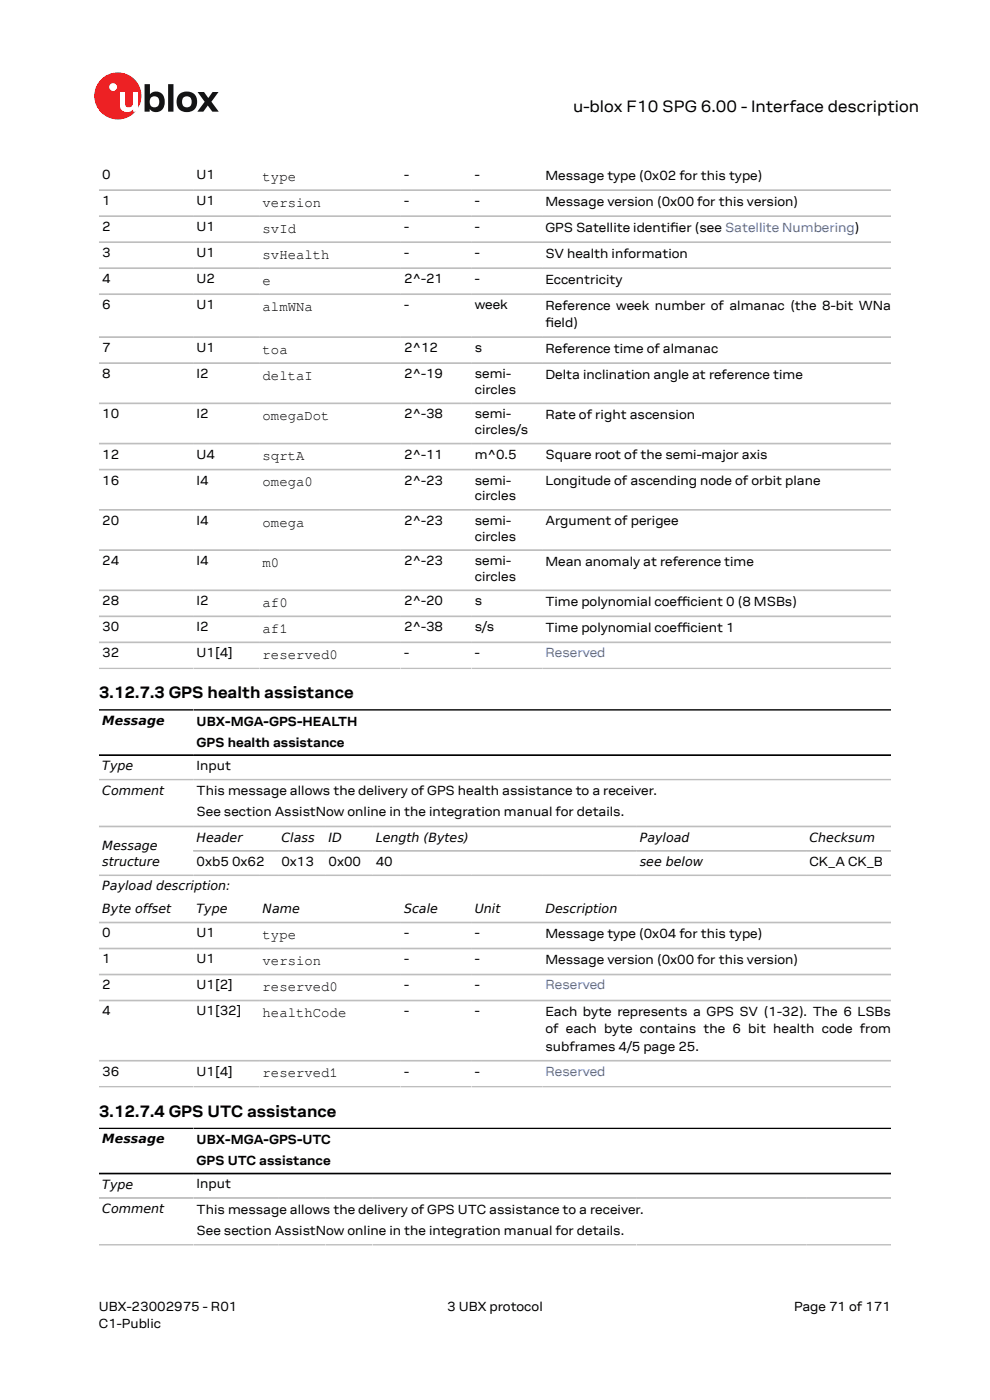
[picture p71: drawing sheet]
<svg xmlns="http://www.w3.org/2000/svg" width="210mm" height="297mm" viewBox="0 0 210 297" stroke-linecap="round" stroke-linejoin="round" font-family="sans-serif">
<defs><g id="words">
<g font-size="3.5">
<text x="121.6" y="23.7">u-blox F10 SPG 6.00 - Interface description</text>
<text x="21" y="148.2">3.12.7.3 GPS health assistance</text>
<text x="21" y="236.9">3.12.7.4 GPS UTC assistance</text>
</g>
<g font-size="3">
<text x="55.7" y="38.4">type</text>
<text x="55.7" y="43.9">version</text>
<text x="55.7" y="49.4">svId</text>
<text x="55.7" y="54.9">svHealth</text>
<text x="55.7" y="60.4">e</text>
<text x="55.7" y="65.9">almWNa</text>
<text x="55.7" y="75">toa</text>
<text x="55.7" y="80.6">deltaI</text>
<text x="55.7" y="89.1">omegaDot</text>
<text x="55.7" y="97.6">sqrtA</text>
<text x="55.7" y="103.2">omega0</text>
<text x="55.7" y="111.7">omega</text>
<text x="55.7" y="120.2">m0</text>
<text x="55.7" y="128.8">af0</text>
<text x="55.7" y="134.3">af1</text>
<text x="55.7" y="139.8">reserved0</text>
<text x="55.7" y="199.2">type</text>
<text x="55.7" y="204.8">version</text>
<text x="55.7" y="210.3">reserved0</text>
<text x="55.7" y="215.8">healthCode</text>
<text x="55.7" y="228.6">reserved1</text>
</g>
<g font-size="2.8">
<text x="21.7" y="38">0</text>
<text x="41.7" y="38">U1</text>
<text x="85.7" y="38">-</text>
<text x="100.7" y="38">-</text>
<text x="115.7" y="38.1">Message type (0x02 for this type)</text>
<text x="21.7" y="43.5">1</text>
<text x="41.7" y="43.5">U1</text>
<text x="85.7" y="43.5">-</text>
<text x="100.7" y="43.5">-</text>
<text x="115.7" y="43.6">Message version (0x00 for this version)</text>
<text x="21.7" y="49">2</text>
<text x="41.7" y="49">U1</text>
<text x="85.7" y="49">-</text>
<text x="100.7" y="49">-</text>
<text x="115.7" y="49.2">GPS Satellite identifer (see Satellite Numbering)</text>
<text x="142.2" y="49.2">i</text>
<text x="21.7" y="54.5">3</text>
<text x="41.7" y="54.5">U1</text>
<text x="85.7" y="54.5">-</text>
<text x="100.7" y="54.5">-</text>
<text x="115.7" y="54.7">SV health information</text>
<text x="21.7" y="60.1">4</text>
<text x="21.7" y="65.6">6</text>
<text x="41.7" y="60.1">U2</text>
<text x="41.7" y="65.6">U1</text>
<text x="85.7" y="60.1">2^-21</text>
<text x="85.7" y="65.6">-</text>
<text x="100.7" y="60.1">-</text>
<text x="100.7" y="65.6">week</text>
<text x="115.7" y="60.2">Eccentricity</text>
<text x="115.7" y="65.7">Reference week number of almanac (the 8-bit WNa</text>
<text x="115.7" y="69.4">f</text>
<text x="115.7" y="69.4">ield)</text>
<text x="21.7" y="74.7">7</text>
<text x="41.7" y="74.7">U1</text>
<text x="85.7" y="74.7">2^12</text>
<text x="100.7" y="74.7">s</text>
<text x="115.7" y="74.8">Reference time of almanac</text>
<text x="21.7" y="80.2">8</text>
<text x="41.7" y="80.2">I2</text>
<text x="85.7" y="80.2">2^-19</text>
<text x="100.7" y="80.2">semi-</text>
<text x="100.7" y="83.6">circles</text>
<text x="115.7" y="80.3">Delta inclination angle at reference time</text>
<text x="21.7" y="88.7">10</text>
<text x="41.7" y="88.7">I2</text>
<text x="85.7" y="88.7">2^-38</text>
<text x="100.7" y="88.7">semi-</text>
<text x="115.7" y="88.9">Rate of right ascension</text>
<text x="100.7" y="92.1">circles/s</text>
<text x="21.7" y="97.3">12</text>
<text x="41.7" y="97.3">U4</text>
<text x="85.7" y="97.3">2^-11</text>
<text x="100.7" y="97.3">m^0.5</text>
<text x="115.7" y="97.4">Square root of the semi-major axis</text>
<text x="21.7" y="102.8">16</text>
<text x="41.7" y="102.8">I4</text>
<text x="85.7" y="102.8">2^-23</text>
<text x="100.7" y="102.8">semi-</text>
<text x="100.7" y="106.2">circles</text>
<text x="115.7" y="102.9">Longitude of ascending node of orbit plane</text>
<text x="21.7" y="111.3">20</text>
<text x="41.7" y="111.3">I4</text>
<text x="85.7" y="111.3">2^-23</text>
<text x="100.7" y="111.3">semi-</text>
<text x="115.7" y="111.5">Argument of perigee</text>
<text x="21.7" y="119.9">24</text>
<text x="41.7" y="119.9">I4</text>
<text x="85.7" y="119.9">2^-23</text>
<text x="100.7" y="114.7">circles</text>
<text x="100.7" y="119.9">semi-</text>
<text x="100.7" y="123.3">circles</text>
<text x="115.7" y="120">Mean anomaly at reference time</text>
<text x="21.7" y="128.4">28</text>
<text x="41.7" y="128.4">I2</text>
<text x="85.7" y="128.4">2^-20</text>
<text x="100.7" y="128.4">s</text>
<text x="115.7" y="128.5">Time polynomial coefcient 0 (8 MSBs)</text>
<text x="143.6" y="128.5">f</text>
<text x="143.6" y="128.5">i</text>
<text x="21.7" y="133.9">30</text>
<text x="41.7" y="133.9">I2</text>
<text x="85.7" y="133.9">2^-38</text>
<text x="100.7" y="133.9">s/s</text>
<text x="115.7" y="134.1">Time polynomial coefcient 1</text>
<text x="143.6" y="134.1">f</text>
<text x="143.6" y="134.1">i</text>
<text x="21.7" y="139.4">32</text>
<text x="41.7" y="139.4">U1[4]</text>
<text x="85.7" y="139.4">-</text>
<text x="100.7" y="139.4">-</text>
<text x="41.7" y="153.9">UBX-MGA-GPS-HEALTH</text>
<text x="41.7" y="158.4">GPS health assistance</text>
<text x="41.7" y="163.4">Input</text>
<text x="41.7" y="168.7">This message allows the delivery of GPS health assistance to a receiver.</text>
<text x="41.7" y="173.2">See section AssistNow online in the integration manual for details.</text>
<text x="41.7" y="183.7">0xb5 0x62</text>
<text x="59.7" y="183.7">0x13</text>
<text x="69.7" y="183.7">0x00</text>
<text x="79.7" y="183.7">40</text>
<text x="171.7" y="183.7">CK_A CK_B</text>
<text x="21.7" y="198.9">0</text>
<text x="41.7" y="198.9">U1</text>
<text x="85.7" y="198.9">-</text>
<text x="100.7" y="198.9">-</text>
<text x="115.7" y="199">Message type (0x04 for this type)</text>
<text x="21.7" y="204.4">1</text>
<text x="21.7" y="209.9">2</text>
<text x="41.7" y="204.4">U1</text>
<text x="41.7" y="209.9">U1[2]</text>
<text x="85.7" y="204.4">-</text>
<text x="85.7" y="209.9">-</text>
<text x="100.7" y="204.4">-</text>
<text x="100.7" y="209.9">-</text>
<text x="115.7" y="204.5">Message version (0x00 for this version)</text>
<text x="21.7" y="215.4">4</text>
<text x="41.7" y="215.4">U1[32]</text>
<text x="85.7" y="215.4">-</text>
<text x="100.7" y="215.4">-</text>
<text x="115.7" y="215.6">Each byte represents a GPS SV (1-32). The 6 LSBs</text>
<text x="115.7" y="219.2">of each byte contains the 6 bit health code from</text>
<text x="115.7" y="222.9">subframes 4/5 page 25.</text>
<text x="21.7" y="228.2">36</text>
<text x="41.7" y="228.2">U1[4]</text>
<text x="85.7" y="228.2">-</text>
<text x="100.7" y="228.2">-</text>
<text x="41.7" y="242.7">UBX-MGA-GPS-UTC</text>
<text x="41.7" y="247.2">GPS UTC assistance</text>
<text x="41.7" y="252.1">Input</text>
<text x="41.7" y="257.5">This message allows the delivery of GPS UTC assistance to a receiver.</text>
<text x="41.7" y="262">See section AssistNow online in the integration manual for details.</text>
<text x="21" y="278">UBX-23002975 - R01</text>
<text x="21" y="281.8">C1-Public</text>
<text x="94.9" y="278">3 UBX protocol</text>
<text x="168.4" y="278">Page 71 of 171</text>
</g>
<g font-size="2.8" fill="#4664b4">
<text x="115.7" y="139.4">Reserved</text>
<text x="115.7" y="209.9">Reserved</text>
<text x="115.7" y="228.2">Reserved</text>
</g>
<g font-size="2.7">
<text x="21.7" y="153.8">Message</text>
<text x="21.7" y="163.4">Type</text>
<text x="21.7" y="168.6">Comment</text>
<text x="41.7" y="178.5">Header</text>
<text x="59.7" y="178.5">Class</text>
<text x="69.7" y="178.5">ID</text>
<text x="79.7" y="178.5">Length (Bytes)</text>
<text x="135.7" y="178.5">Payload</text>
<text x="171.7" y="178.5">Checksum</text>
<text x="21.7" y="180.3">Message</text>
<text x="21.7" y="183.7">structure</text>
<text x="135.7" y="183.7">see below</text>
<text x="21.7" y="188.9">Payload description:</text>
<text x="21.7" y="193.7">Byte offset</text>
<text x="41.7" y="193.7">Type</text>
<text x="55.7" y="193.7">Name</text>
<text x="85.7" y="193.7">Scale</text>
<text x="100.7" y="193.7">Unit</text>
<text x="115.7" y="193.7">Description</text>
<text x="21.7" y="242.6">Message</text>
<text x="21.7" y="252.2">Type</text>
<text x="21.7" y="257.3">Comment</text>
</g>
</g></defs>
<circle cx="25" cy="20.4" r="5" fill="#ed2023"/>
<circle cx="24" cy="18.5" r=".83" fill="#fff"/>
<g fill="#151516">
<path d="M35.7 17.9h1.1v5.8h-1.1z"/>
<path d="M41.9 19.5h1.4l.9 1.3 .9-1.3h1.3l-1.6 2.1 1.6 2.1h-1.4l-.9-1.3-1 1.3h-1.2l1.5-2.1z"/>
<path d="M32 20.7a1.17 1.17 0 0 0-.1 1.5 1.17 1.17 0 0 0 1.4 .4 1.16 1.16 0 0 0 .4-1.6 1.16 1.16 0 0 0-1.7-.3zM30.7 17.9h1.1v2.1a1.82 1.82 0 0 1 2.2-.4 1.82 1.82 0 0 1 .9 2 1.83 1.83 0 0 1-1 2 1.83 1.83 0 0 1-2.1-.5v.6h-1.1z"/>
<path d="M38.9 20.7a1.18 1.18 0 0 0-.2 1.5 1.18 1.18 0 0 0 1.5 .4 1.18 1.18 0 0 0 .4-1.5 1.18 1.18 0 0 0-1.5-.5zM37.4 21.6a2.25 2.25 0 0 1 4.5 0 2.25 2.25 0 0 1-4.5 0z"/>
</g>
<path d="M25.4 19.5h1.1v2.5a.84 .84 0 0 0 1 .8 .84 .84 0 0 0 .7-1v-2.3h1.1v4.2h-1.1v-.5a1.59 1.59 0 0 1-1.8 .5 1.59 1.59 0 0 1-1-1.5z" fill="#fff"/>
<g fill="none" stroke="#bebebe" stroke-width=".35">
<path d="M21 40.3h168M21 45.9h168M21 51.4h168M21 56.9h168M21 62.4h168M21 71.5h168M21 77h168M21 85.6h168M21 94.1h168M21 99.6h168M21 108.2h168M21 116.7h168"/>
<path d="M21 125.2h168M21 130.8h168M21 136.3h168M21 141.8h168M21 165.4h168M21 175.3h168M21 185.7h168M21 195.7h168M41 180.5h148M21 201.2h168M21 206.7h168M21 212.3h168"/>
<path d="M21 225h168M21 230.5h168M21 254.1h168M21 264.1h168"/>
</g>
<path d="M21 150.6h168M21 160.2h168M21 239.4h168M21 249h168" fill="none" stroke="#000" stroke-width=".35"/>
<use href="#words"/>
</svg>
